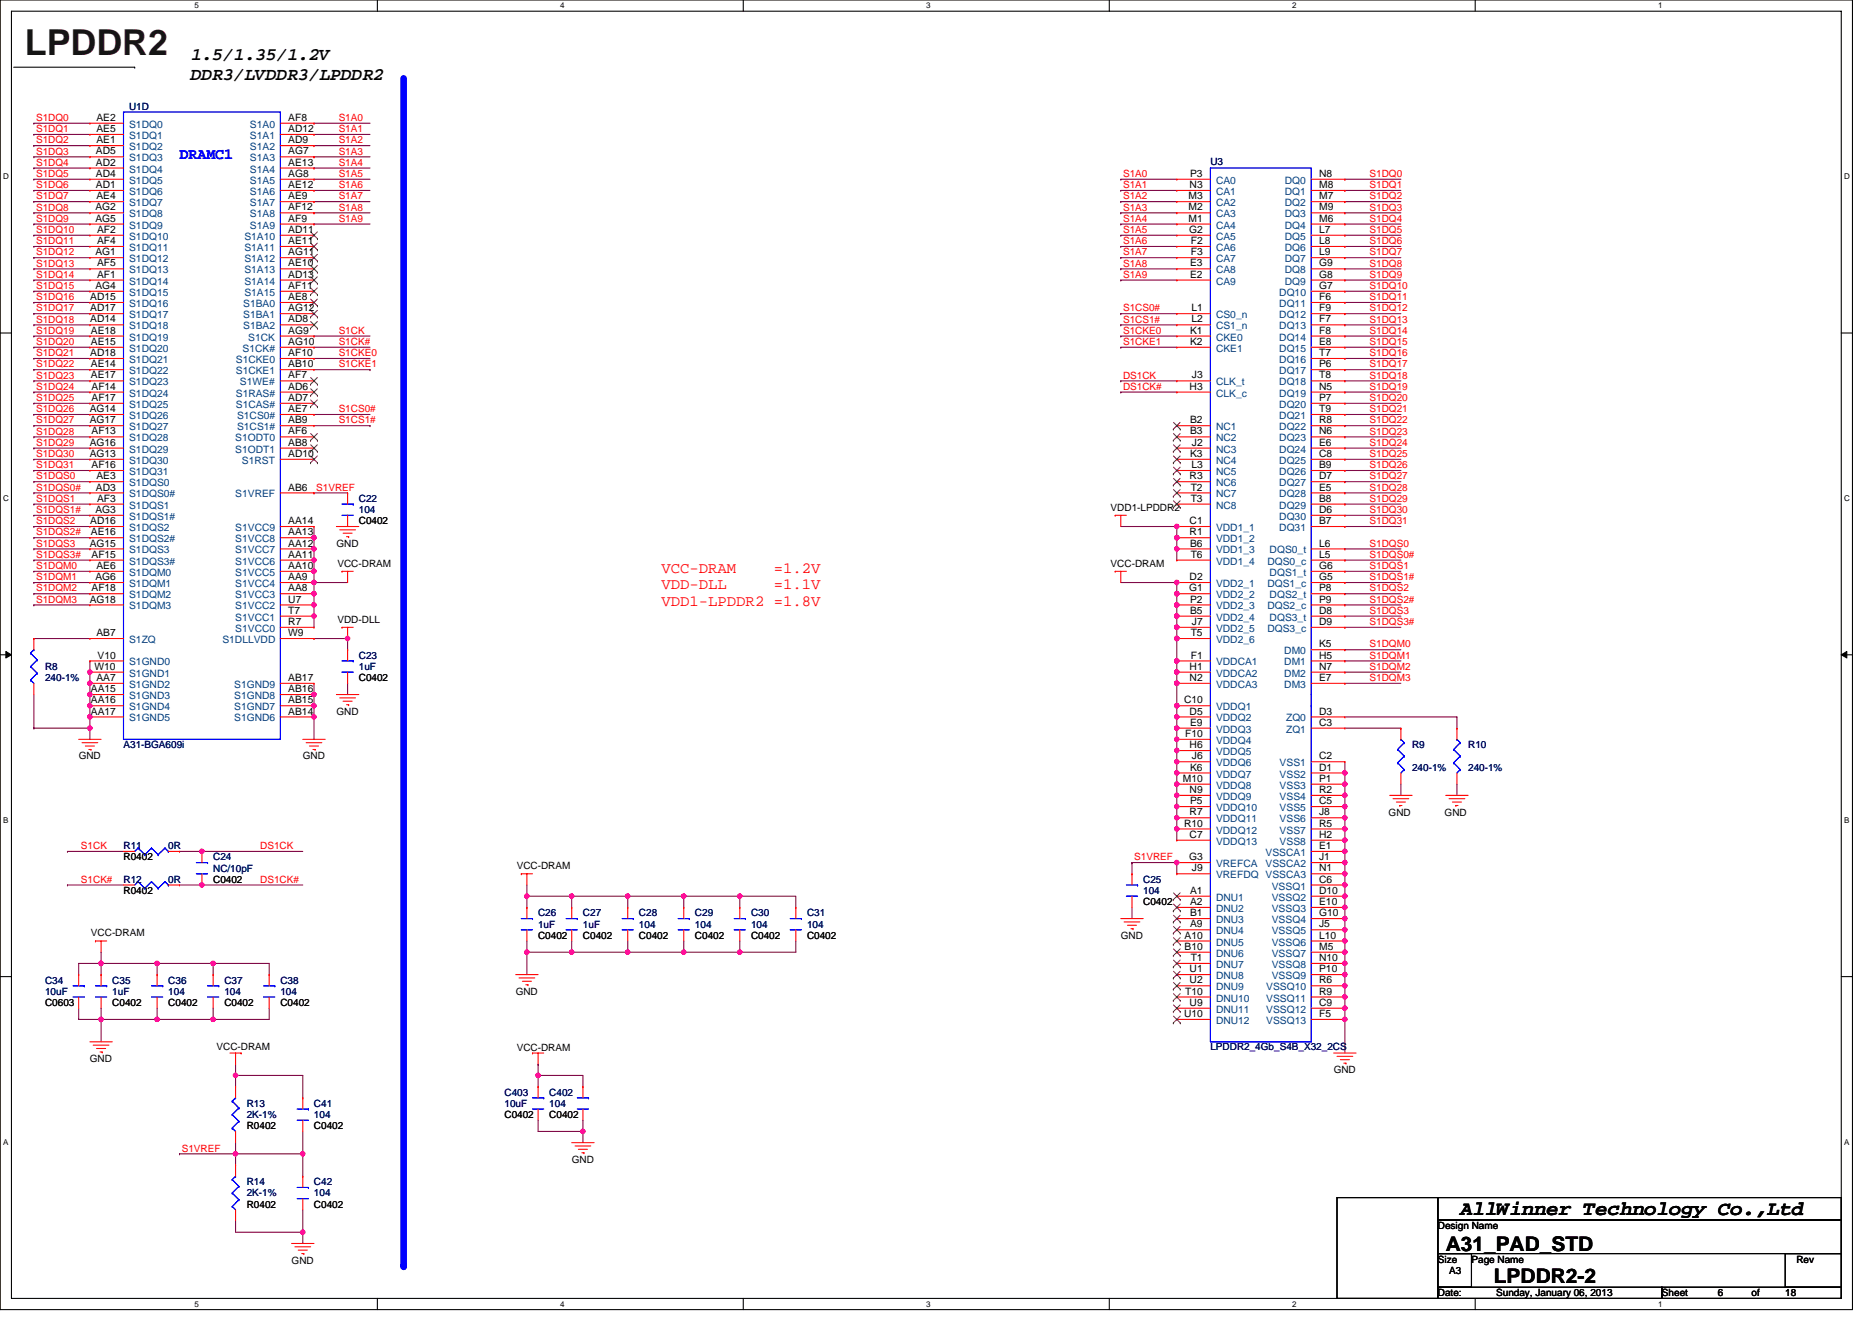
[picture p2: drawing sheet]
<svg xmlns="http://www.w3.org/2000/svg" width="297mm" height="210mm" viewBox="0 0 297 210" stroke-linecap="round" stroke-linejoin="round" font-family="sans-serif">
<defs><g id="words">
<text font-size="5.7" fill="#400000" x="4" y="8.7">LPDDR2</text>
<g font-size="3.2">
<text x="231.7" y="192.8">AllWinner Technology Co.,Ltd</text>
<text x="229.4" y="198.5">A31_PAD_STD</text>
<text x="237" y="203.7">LPDDR2-2</text>
</g>
<g font-size="2.8">
<text x="30.3" y="9.5">1.5/1.35/1.2V</text>
<text x="30.3" y="12.7">DDR3/LVDDR3/LPDDR2</text>
</g>
<text font-size="2.5" fill="#00f" x="28.5" y="25.2">DRAMC1</text>
<g font-size="2.5" fill="#f00">
<text x="104.9" y="90.9">VCC-DRAM</text>
<text x="104.9" y="93.5">VDD-DLL</text>
<text x="122.8" y="90.9">=1.2V</text>
<text x="122.8" y="93.5">=1.1V</text>
<text x="104.9" y="96.2">VDD1-LPDDR2 =1.8V</text>
</g>
<g font-size="1.6" fill="#000080">
<text x="20.5" y="17.4">U1D</text>
<text x="192.1" y="26.1">U3</text>
<text x="56.9" y="79.7">C22</text>
<text x="56.9" y="81.4">104</text>
<text x="7.2" y="106.3">R8</text>
<text x="56.9" y="104.5">C23</text>
<text x="56.9" y="106.3">1uF</text>
<text x="7.2" y="108.1">240-1%</text>
<text x="19.6" y="118.8">A31-BGA609i</text>
<text x="224.1" y="118.8">R9</text>
<text x="233" y="118.8">R10</text>
<text x="224.1" y="122.3">240-1%</text>
<text x="233" y="122.3">240-1%</text>
<text x="19.6" y="134.8">R11</text>
<text x="26.7" y="134.8">0R</text>
<text x="33.8" y="136.5">C24</text>
<text x="19.6" y="140.1">R12</text>
<text x="26.7" y="140.1">0R</text>
<text x="33.8" y="138.3">NC/10pF</text>
<text x="181.4" y="140.1">C25</text>
<text x="181.4" y="141.9">104</text>
<text x="85.4" y="145.4">C26</text>
<text x="85.4" y="147.2">1uF</text>
<text x="92.5" y="145.4">C27</text>
<text x="92.5" y="147.2">1uF</text>
<text x="101.4" y="145.4">C28</text>
<text x="101.4" y="147.2">104</text>
<text x="110.3" y="145.4">C29</text>
<text x="110.3" y="147.2">104</text>
<text x="119.2" y="145.4">C30</text>
<text x="119.2" y="147.2">104</text>
<text x="128.1" y="145.4">C31</text>
<text x="128.1" y="147.2">104</text>
<text x="7.2" y="156.1">C34</text>
<text x="7.2" y="157.9">10uF</text>
<text x="17.8" y="156.1">C35</text>
<text x="17.8" y="157.9">1uF</text>
<text x="26.7" y="156.1">C36</text>
<text x="26.7" y="157.9">104</text>
<text x="35.6" y="156.1">C37</text>
<text x="35.6" y="157.9">104</text>
<text x="44.5" y="156.1">C38</text>
<text x="44.5" y="157.9">104</text>
<text x="192.1" y="166.6">LPDDR2_4Gb_S4B_X32_2CS</text>
<text x="80" y="173.9">C403</text>
<text x="87.2" y="173.9">C402</text>
<text x="39.2" y="175.7">R13</text>
<text x="39.2" y="177.4">2K-1%</text>
<text x="49.8" y="175.7">C41</text>
<text x="49.8" y="177.4">104</text>
<text x="80" y="175.7">10uF</text>
<text x="87.2" y="175.7">104</text>
<text x="39.2" y="188.1">R14</text>
<text x="39.2" y="189.9">2K-1%</text>
<text x="49.8" y="188.1">C42</text>
<text x="49.8" y="189.9">104</text>
</g>
<g font-size="1.6" fill="#f00">
<text x="5.7" y="19.2">S1DQ0</text>
<text x="5.7" y="21">S1DQ1</text>
<text x="5.7" y="22.8">S1DQ2</text>
<text x="53.7" y="19.2">S1A0</text>
<text x="53.7" y="21">S1A1</text>
<text x="53.7" y="22.8">S1A2</text>
<text x="5.7" y="24.5">S1DQ3</text>
<text x="5.7" y="26.3">S1DQ4</text>
<text x="5.7" y="28.1">S1DQ5</text>
<text x="5.7" y="29.9">S1DQ6</text>
<text x="53.7" y="24.5">S1A3</text>
<text x="53.7" y="26.3">S1A4</text>
<text x="53.7" y="28.1">S1A5</text>
<text x="53.7" y="29.9">S1A6</text>
<text x="178.2" y="29.9">S1A1</text>
<text x="178.2" y="28.1">S1A0</text>
<text x="217.3" y="29.9">S1DQ1</text>
<text x="217.3" y="28.1">S1DQ0</text>
<text x="5.7" y="31.6">S1DQ7</text>
<text x="5.7" y="33.4">S1DQ8</text>
<text x="5.7" y="35.2">S1DQ9</text>
<text x="53.7" y="31.6">S1A7</text>
<text x="53.7" y="33.4">S1A8</text>
<text x="53.7" y="35.2">S1A9</text>
<text x="178.2" y="35.2">S1A4</text>
<text x="178.2" y="33.4">S1A3</text>
<text x="178.2" y="31.6">S1A2</text>
<text x="217.3" y="35.2">S1DQ4</text>
<text x="217.3" y="33.4">S1DQ3</text>
<text x="217.3" y="31.6">S1DQ2</text>
<text x="5.7" y="37">S1DQ10</text>
<text x="5.7" y="38.8">S1DQ11</text>
<text x="5.7" y="40.5">S1DQ12</text>
<text x="178.2" y="40.5">S1A7</text>
<text x="178.2" y="38.8">S1A6</text>
<text x="178.2" y="37">S1A5</text>
<text x="217.3" y="38.8">S1DQ6</text>
<text x="217.3" y="37">S1DQ5</text>
<text x="217.3" y="40.5">S1DQ7</text>
<text x="5.7" y="42.3">S1DQ13</text>
<text x="5.7" y="44.1">S1DQ14</text>
<text x="5.7" y="45.9">S1DQ15</text>
<text x="5.7" y="47.6">S1DQ16</text>
<text x="178.2" y="42.3">S1A8</text>
<text x="178.2" y="44.1">S1A9</text>
<text x="217.3" y="44.1">S1DQ9</text>
<text x="217.3" y="42.3">S1DQ8</text>
<text x="217.3" y="47.6">S1DQ11</text>
<text x="217.3" y="45.9">S1DQ10</text>
<text x="5.7" y="49.4">S1DQ17</text>
<text x="5.7" y="51.2">S1DQ18</text>
<text x="5.7" y="53">S1DQ19</text>
<text x="53.7" y="53">S1CK</text>
<text x="178.2" y="49.4">S1CS0#</text>
<text x="178.2" y="51.2">S1CS1#</text>
<text x="178.2" y="53">S1CKE0</text>
<text x="217.3" y="53">S1DQ14</text>
<text x="217.3" y="51.2">S1DQ13</text>
<text x="217.3" y="49.4">S1DQ12</text>
<text x="5.7" y="54.8">S1DQ20</text>
<text x="5.7" y="56.5">S1DQ21</text>
<text x="5.7" y="58.3">S1DQ22</text>
<text x="53.7" y="54.8">S1CK#</text>
<text x="53.7" y="56.5">S1CKE0</text>
<text x="53.7" y="58.3">S1CKE1</text>
<text x="178.2" y="54.8">S1CKE1</text>
<text x="217.3" y="54.8">S1DQ15</text>
<text x="217.3" y="58.3">S1DQ17</text>
<text x="217.3" y="56.5">S1DQ16</text>
<text x="5.7" y="60.1">S1DQ23</text>
<text x="5.7" y="61.9">S1DQ24</text>
<text x="5.7" y="63.6">S1DQ25</text>
<text x="5.7" y="65.4">S1DQ26</text>
<text x="53.7" y="65.4">S1CS0#</text>
<text x="178.2" y="61.9">DS1CK#</text>
<text x="178.2" y="60.1">DS1CK</text>
<text x="217.3" y="63.6">S1DQ20</text>
<text x="217.3" y="61.9">S1DQ19</text>
<text x="217.3" y="60.1">S1DQ18</text>
<text x="217.3" y="65.4">S1DQ21</text>
<text x="5.7" y="67.2">S1DQ27</text>
<text x="5.7" y="69">S1DQ28</text>
<text x="5.7" y="70.8">S1DQ29</text>
<text x="53.7" y="67.2">S1CS1#</text>
<text x="217.3" y="69">S1DQ23</text>
<text x="217.3" y="67.2">S1DQ22</text>
<text x="217.3" y="70.8">S1DQ24</text>
<text x="5.7" y="72.5">S1DQ30</text>
<text x="5.7" y="74.3">S1DQ31</text>
<text x="5.7" y="76.1">S1DQS0</text>
<text x="5.7" y="77.9">S1DQS0#</text>
<text x="50.2" y="77.9">S1VREF</text>
<text x="217.3" y="77.9">S1DQ28</text>
<text x="217.3" y="76.1">S1DQ27</text>
<text x="217.3" y="74.3">S1DQ26</text>
<text x="217.3" y="72.5">S1DQ25</text>
<text x="5.7" y="79.7">S1DQS1</text>
<text x="5.7" y="81.4">S1DQS1#</text>
<text x="5.7" y="83.2">S1DQS2</text>
<text x="217.3" y="83.2">S1DQ31</text>
<text x="217.3" y="81.4">S1DQ30</text>
<text x="217.3" y="79.7">S1DQ29</text>
<text x="5.7" y="85">S1DQS2#</text>
<text x="5.7" y="86.8">S1DQS3</text>
<text x="5.7" y="88.5">S1DQS3#</text>
<text x="217.3" y="86.8">S1DQS0</text>
<text x="217.3" y="88.5">S1DQS0#</text>
<text x="5.7" y="90.3">S1DQM0</text>
<text x="5.7" y="92.1">S1DQM1</text>
<text x="5.7" y="93.9">S1DQM2</text>
<text x="5.7" y="95.7">S1DQM3</text>
<text x="217.3" y="90.3">S1DQS1</text>
<text x="217.3" y="92.1">S1DQS1#</text>
<text x="217.3" y="93.9">S1DQS2</text>
<text x="217.3" y="95.7">S1DQS2#</text>
<text x="217.3" y="99.2">S1DQS3#</text>
<text x="217.3" y="97.4">S1DQS3</text>
<text x="217.3" y="102.8">S1DQM0</text>
<text x="217.3" y="104.5">S1DQM1</text>
<text x="217.3" y="106.3">S1DQM2</text>
<text x="217.3" y="108.1">S1DQM3</text>
<text x="12.8" y="134.8">S1CK</text>
<text x="41.3" y="134.8">DS1CK</text>
<text x="180" y="136.5">S1VREF</text>
<text x="12.8" y="140.1">S1CK#</text>
<text x="41.3" y="140.1">DS1CK#</text>
<text x="28.8" y="182.8">S1VREF</text>
</g>
<g font-size="1.6">
<text x="15.3" y="19.2">AE2</text>
<text x="15.3" y="21">AE5</text>
<text x="15.3" y="22.7">AE1</text>
<text x="45.7" y="19.2">AF8</text>
<text x="45.7" y="21">AD12</text>
<text x="45.7" y="22.7">AD9</text>
<text x="15.2" y="24.5">AD5</text>
<text x="15.2" y="26.3">AD2</text>
<text x="15.2" y="28.1">AD4</text>
<text x="15.2" y="29.8">AD1</text>
<text x="45.7" y="24.5">AG7</text>
<text x="45.7" y="26.3">AE13</text>
<text x="45.7" y="28.1">AG8</text>
<text x="45.7" y="29.8">AE12</text>
<text x="188.8" y="29.8">N3</text>
<text x="188.8" y="28.1">P3</text>
<text x="209.3" y="28.1">N8</text>
<text x="209.3" y="29.8">M8</text>
<text x="15.1" y="33.4">AG2</text>
<text x="15.1" y="35.2">AG5</text>
<text x="15.3" y="31.6">AE4</text>
<text x="45.7" y="31.6">AE9</text>
<text x="45.7" y="33.4">AF12</text>
<text x="45.7" y="35.2">AF9</text>
<text x="188.6" y="31.6">M3</text>
<text x="188.6" y="33.4">M2</text>
<text x="188.6" y="35.2">M1</text>
<text x="209.3" y="31.6">M7</text>
<text x="209.3" y="33.4">M9</text>
<text x="209.3" y="35.2">M6</text>
<text x="15.1" y="40.5">AG1</text>
<text x="15.4" y="37">AF2</text>
<text x="15.4" y="38.7">AF4</text>
<text x="45.7" y="37">AD11</text>
<text x="45.7" y="38.7">AE11</text>
<text x="45.7" y="40.5">AG11</text>
<text x="188.7" y="37">G2</text>
<text x="189" y="38.7">F2</text>
<text x="189" y="40.5">F3</text>
<text x="209.3" y="37">L7</text>
<text x="209.3" y="38.7">L8</text>
<text x="209.3" y="40.5">L9</text>
<text x="14.3" y="47.6">AD15</text>
<text x="15.1" y="45.8">AG4</text>
<text x="15.4" y="42.3">AF5</text>
<text x="15.4" y="44.1">AF1</text>
<text x="45.7" y="42.3">AE10</text>
<text x="45.7" y="44.1">AD13</text>
<text x="45.7" y="45.8">AF11</text>
<text x="45.7" y="47.6">AE8</text>
<text x="188.8" y="42.3">E3</text>
<text x="188.8" y="44.1">E2</text>
<text x="209.3" y="42.3">G9</text>
<text x="209.3" y="44.1">G8</text>
<text x="209.3" y="45.8">G7</text>
<text x="209.3" y="47.6">F6</text>
<text x="14.3" y="49.4">AD17</text>
<text x="14.3" y="51.2">AD14</text>
<text x="14.4" y="53">AE18</text>
<text x="45.7" y="53">AG9</text>
<text x="45.7" y="49.4">AG12</text>
<text x="45.7" y="51.2">AD8</text>
<text x="188.8" y="53">K1</text>
<text x="189" y="49.4">L1</text>
<text x="189" y="51.2">L2</text>
<text x="209.3" y="49.4">F9</text>
<text x="209.3" y="51.2">F7</text>
<text x="209.3" y="53">F8</text>
<text x="14.3" y="56.5">AD18</text>
<text x="14.4" y="54.7">AE15</text>
<text x="14.4" y="58.3">AE14</text>
<text x="45.7" y="54.7">AG10</text>
<text x="45.7" y="56.5">AF10</text>
<text x="45.7" y="58.3">AB10</text>
<text x="188.8" y="54.7">K2</text>
<text x="209.3" y="54.7">E8</text>
<text x="209.3" y="56.5">T7</text>
<text x="209.3" y="58.3">P6</text>
<text x="14.2" y="65.4">AG14</text>
<text x="14.4" y="60.1">AE17</text>
<text x="14.5" y="61.8">AF14</text>
<text x="14.5" y="63.6">AF17</text>
<text x="45.7" y="65.4">AE7</text>
<text x="45.7" y="60.1">AF7</text>
<text x="45.7" y="61.8">AD6</text>
<text x="45.7" y="63.6">AD7</text>
<text x="188.8" y="61.8">H3</text>
<text x="189.1" y="60.1">J3</text>
<text x="209.3" y="60.1">T8</text>
<text x="209.3" y="61.8">N5</text>
<text x="209.3" y="63.6">P7</text>
<text x="209.3" y="65.4">T9</text>
<text x="14.2" y="67.2">AG17</text>
<text x="14.2" y="70.7">AG16</text>
<text x="14.5" y="69">AF13</text>
<text x="45.7" y="67.2">AB9</text>
<text x="45.7" y="69">AF6</text>
<text x="45.7" y="70.7">AB8</text>
<text x="188.8" y="67.2">B2</text>
<text x="188.8" y="69">B3</text>
<text x="189.1" y="70.7">J2</text>
<text x="209.3" y="67.2">R8</text>
<text x="209.3" y="69">N6</text>
<text x="209.3" y="70.7">E6</text>
<text x="14.2" y="72.5">AG13</text>
<text x="14.5" y="74.3">AF16</text>
<text x="15.2" y="77.9">AD3</text>
<text x="15.3" y="76.1">AE3</text>
<text x="45.7" y="72.5">AD10</text>
<text x="45.7" y="77.9">AB6</text>
<text x="188.8" y="76.1">R3</text>
<text x="188.8" y="72.5">K3</text>
<text x="188.9" y="77.9">T2</text>
<text x="189" y="74.3">L3</text>
<text x="209.3" y="72.5">C8</text>
<text x="209.3" y="74.3">B9</text>
<text x="209.3" y="76.1">D7</text>
<text x="209.3" y="77.9">E5</text>
<text x="14.3" y="83.2">AD16</text>
<text x="15.1" y="81.4">AG3</text>
<text x="15.4" y="79.6">AF3</text>
<text x="45.7" y="83.2">AA14</text>
<text x="56.9" y="83.2">C0402</text>
<text x="176.2" y="81.1">VDD1-LPDDR2</text>
<text x="188.8" y="83.2">C1</text>
<text x="188.9" y="79.6">T3</text>
<text x="209.3" y="79.6">B8</text>
<text x="209.3" y="81.4">D6</text>
<text x="209.3" y="83.2">B7</text>
<text x="14.2" y="86.7">AG15</text>
<text x="14.4" y="85">AE16</text>
<text x="14.5" y="88.5">AF15</text>
<text x="45.7" y="88.5">AA11</text>
<text x="45.7" y="86.7">AA12</text>
<text x="45.7" y="85">AA13</text>
<text x="53.4" y="86.8">GND</text>
<text x="53.5" y="90">VCC-DRAM</text>
<text x="176.2" y="90">VCC-DRAM</text>
<text x="188.8" y="85">R1</text>
<text x="188.8" y="86.7">B6</text>
<text x="188.9" y="88.5">T6</text>
<text x="209.3" y="86.7">L6</text>
<text x="209.3" y="88.5">L5</text>
<text x="14.2" y="95.6">AG18</text>
<text x="14.5" y="93.9">AF18</text>
<text x="15.1" y="92.1">AG6</text>
<text x="15.3" y="90.3">AE6</text>
<text x="45.7" y="95.6">U7</text>
<text x="45.7" y="93.9">AA8</text>
<text x="45.7" y="92.1">AA9</text>
<text x="45.7" y="90.3">AA10</text>
<text x="188.7" y="93.9">G1</text>
<text x="188.8" y="92.1">D2</text>
<text x="188.8" y="95.6">P2</text>
<text x="209.3" y="90.3">G6</text>
<text x="209.3" y="93.9">P8</text>
<text x="209.3" y="92.1">G5</text>
<text x="209.3" y="95.6">P9</text>
<text x="15.3" y="101">AB7</text>
<text x="45.7" y="99.2">R7</text>
<text x="45.7" y="97.4">T7</text>
<text x="45.7" y="101">W9</text>
<text x="53.5" y="98.8">VDD-DLL</text>
<text x="188.8" y="97.4">B5</text>
<text x="188.9" y="101">T5</text>
<text x="189.1" y="99.2">J7</text>
<text x="209.3" y="97.4">D8</text>
<text x="209.3" y="99.2">D9</text>
<text x="15" y="106.3">W10</text>
<text x="15.5" y="104.5">V10</text>
<text x="188.8" y="106.3">H1</text>
<text x="189" y="104.5">F1</text>
<text x="209.3" y="102.7">K5</text>
<text x="209.3" y="104.5">H5</text>
<text x="209.3" y="106.3">N7</text>
<text x="14.4" y="109.9">AA15</text>
<text x="14.4" y="111.6">AA16</text>
<text x="14.4" y="113.4">AA17</text>
<text x="15.3" y="108.1">AA7</text>
<text x="45.7" y="113.4">AB14</text>
<text x="45.7" y="111.6">AB15</text>
<text x="45.7" y="109.9">AB16</text>
<text x="45.7" y="108.1">AB17</text>
<text x="53.4" y="113.4">GND</text>
<text x="56.9" y="108.1">C0402</text>
<text x="187.9" y="111.6">C10</text>
<text x="188.8" y="108.1">N2</text>
<text x="188.8" y="113.4">D5</text>
<text x="209.3" y="113.4">D3</text>
<text x="209.3" y="108.1">E7</text>
<text x="188.1" y="117">F10</text>
<text x="188.8" y="118.7">H6</text>
<text x="188.8" y="115.2">E9</text>
<text x="209.3" y="115.2">C3</text>
<text x="12.5" y="120.5">GND</text>
<text x="48" y="120.5">GND</text>
<text x="187.7" y="124.1">M10</text>
<text x="188.8" y="125.9">N9</text>
<text x="188.8" y="122.3">K6</text>
<text x="189.1" y="120.5">J6</text>
<text x="209.3" y="120.5">C2</text>
<text x="209.3" y="122.3">D1</text>
<text x="209.3" y="124.1">P1</text>
<text x="209.3" y="125.9">R2</text>
<text x="187.9" y="131.2">R10</text>
<text x="188.8" y="129.4">R7</text>
<text x="188.8" y="127.6">P5</text>
<text x="209.3" y="127.6">C5</text>
<text x="209.3" y="129.4">J8</text>
<text x="209.3" y="131.2">R5</text>
<text x="220.3" y="129.4">GND</text>
<text x="229.2" y="129.4">GND</text>
<text x="19.6" y="136.5">R0402</text>
<text x="82" y="138">VCC-DRAM</text>
<text x="188.7" y="136.5">G3</text>
<text x="188.8" y="133">C7</text>
<text x="209.3" y="134.7">E1</text>
<text x="209.3" y="136.5">J1</text>
<text x="209.3" y="133">H2</text>
<text x="19.6" y="141.9">R0402</text>
<text x="33.8" y="140.1">C0402</text>
<text x="181.4" y="143.7">C0402</text>
<text x="188.8" y="141.9">A1</text>
<text x="188.8" y="143.6">A2</text>
<text x="189.1" y="138.3">J9</text>
<text x="209.3" y="138.3">N1</text>
<text x="209.3" y="140.1">C6</text>
<text x="209.3" y="141.9">D10</text>
<text x="209.3" y="143.6">E10</text>
<text x="14.4" y="148.6">VCC-DRAM</text>
<text x="85.4" y="149">C0402</text>
<text x="92.5" y="149">C0402</text>
<text x="101.4" y="149">C0402</text>
<text x="110.3" y="149">C0402</text>
<text x="119.2" y="149">C0402</text>
<text x="128.1" y="149">C0402</text>
<text x="177.8" y="149">GND</text>
<text x="188" y="149">A10</text>
<text x="188.8" y="145.4">B1</text>
<text x="188.8" y="147.2">A9</text>
<text x="209.3" y="145.4">G10</text>
<text x="209.3" y="147.2">J5</text>
<text x="209.3" y="149">L10</text>
<text x="188" y="150.7">B10</text>
<text x="188.8" y="154.3">U1</text>
<text x="188.9" y="152.5">T1</text>
<text x="209.3" y="150.7">M5</text>
<text x="209.3" y="152.5">N10</text>
<text x="209.3" y="154.3">P10</text>
<text x="7.2" y="159.7">C0603</text>
<text x="17.8" y="159.7">C0402</text>
<text x="26.7" y="159.7">C0402</text>
<text x="35.6" y="159.7">C0402</text>
<text x="44.5" y="159.7">C0402</text>
<text x="81.8" y="157.9">GND</text>
<text x="187.9" y="161.4">U10</text>
<text x="188" y="157.9">T10</text>
<text x="188.8" y="156.1">U2</text>
<text x="188.8" y="159.6">U9</text>
<text x="209.3" y="156.1">R6</text>
<text x="209.3" y="157.9">R9</text>
<text x="209.3" y="159.6">C9</text>
<text x="209.3" y="161.4">F5</text>
<text x="34.4" y="166.6">VCC-DRAM</text>
<text x="82" y="166.8">VCC-DRAM</text>
<text x="14.3" y="168.6">GND</text>
<text x="211.6" y="170.3">GND</text>
<text x="39.2" y="179.2">R0402</text>
<text x="49.8" y="179.2">C0402</text>
<text x="80" y="177.4">C0402</text>
<text x="87.2" y="177.4">C0402</text>
<text x="90.7" y="184.6">GND</text>
<text x="39.2" y="191.7">R0402</text>
<text x="49.8" y="191.7">C0402</text>
<text x="228.2" y="195.1">Design Name</text>
<text x="46.3" y="200.6">GND</text>
<text x="228.2" y="200.4">Size</text>
<text x="229.9" y="202.2">A3</text>
<text x="233.5" y="200.4">Page Name</text>
<text x="285" y="200.4">Rev</text>
<text x="228.2" y="205.7">Date:</text>
<text x="237.4" y="205.7">Sunday, January 06, 2013</text>
<text x="263.7" y="205.7">Sheet</text>
<text x="272.6" y="205.7">6</text>
<text x="277.9" y="205.7">of</text>
<text x="283.3" y="205.7">18</text>
</g>
<g font-size="1.6" fill="#004080">
<text x="20.5" y="20.3">S1DQ0</text>
<text x="20.5" y="22.1">S1DQ1</text>
<text x="20.5" y="23.8">S1DQ2</text>
<text x="39.7" y="20.3">S1A0</text>
<text x="39.7" y="22.1">S1A1</text>
<text x="39.7" y="23.8">S1A2</text>
<text x="20.5" y="25.6">S1DQ3</text>
<text x="20.5" y="27.4">S1DQ4</text>
<text x="20.5" y="29.2">S1DQ5</text>
<text x="39.7" y="25.6">S1A3</text>
<text x="39.7" y="27.4">S1A4</text>
<text x="39.7" y="29.2">S1A5</text>
<text x="193" y="29.2">CA0</text>
<text x="203.9" y="29.2">DQ0</text>
<text x="20.5" y="30.9">S1DQ6</text>
<text x="20.5" y="32.7">S1DQ7</text>
<text x="20.5" y="34.5">S1DQ8</text>
<text x="39.7" y="30.9">S1A6</text>
<text x="39.7" y="32.7">S1A7</text>
<text x="39.7" y="34.5">S1A8</text>
<text x="193" y="30.9">CA1</text>
<text x="193" y="32.7">CA2</text>
<text x="193" y="34.5">CA3</text>
<text x="203.9" y="30.9">DQ1</text>
<text x="203.9" y="32.7">DQ2</text>
<text x="203.9" y="34.5">DQ3</text>
<text x="20.5" y="36.3">S1DQ9</text>
<text x="20.5" y="38.1">S1DQ10</text>
<text x="20.5" y="39.8">S1DQ11</text>
<text x="20.5" y="41.6">S1DQ12</text>
<text x="38.8" y="38.1">S1A10</text>
<text x="38.8" y="39.8">S1A11</text>
<text x="38.8" y="41.6">S1A12</text>
<text x="39.7" y="36.3">S1A9</text>
<text x="193" y="36.3">CA4</text>
<text x="193" y="38.1">CA5</text>
<text x="193" y="39.8">CA6</text>
<text x="193" y="41.6">CA7</text>
<text x="203.9" y="36.3">DQ4</text>
<text x="203.9" y="38.1">DQ5</text>
<text x="203.9" y="39.8">DQ6</text>
<text x="203.9" y="41.6">DQ7</text>
<text x="20.5" y="43.4">S1DQ13</text>
<text x="20.5" y="45.2">S1DQ14</text>
<text x="20.5" y="46.9">S1DQ15</text>
<text x="38.8" y="43.4">S1A13</text>
<text x="38.8" y="45.2">S1A14</text>
<text x="38.8" y="46.9">S1A15</text>
<text x="193" y="43.4">CA8</text>
<text x="193" y="45.2">CA9</text>
<text x="203" y="46.9">DQ10</text>
<text x="203.9" y="43.4">DQ8</text>
<text x="203.9" y="45.2">DQ9</text>
<text x="20.5" y="48.7">S1DQ16</text>
<text x="20.5" y="50.5">S1DQ17</text>
<text x="20.5" y="52.3">S1DQ18</text>
<text x="38.6" y="48.7">S1BA0</text>
<text x="38.6" y="50.5">S1BA1</text>
<text x="38.6" y="52.3">S1BA2</text>
<text x="193" y="50.5">CS0_n</text>
<text x="193" y="52.3">CS1_n</text>
<text x="203" y="48.7">DQ11</text>
<text x="203" y="50.5">DQ12</text>
<text x="203" y="52.3">DQ13</text>
<text x="20.5" y="54.1">S1DQ19</text>
<text x="20.5" y="55.8">S1DQ20</text>
<text x="20.5" y="57.6">S1DQ21</text>
<text x="20.5" y="59.4">S1DQ22</text>
<text x="37.4" y="57.6">S1CKE0</text>
<text x="37.4" y="59.4">S1CKE1</text>
<text x="38.5" y="55.8">S1CK#</text>
<text x="39.4" y="54.1">S1CK</text>
<text x="193" y="54.1">CKE0</text>
<text x="193" y="55.8">CKE1</text>
<text x="203" y="54.1">DQ14</text>
<text x="203" y="55.8">DQ15</text>
<text x="203" y="57.6">DQ16</text>
<text x="203" y="59.4">DQ17</text>
<text x="20.5" y="61.2">S1DQ23</text>
<text x="20.5" y="62.9">S1DQ24</text>
<text x="20.5" y="64.7">S1DQ25</text>
<text x="37.4" y="62.9">S1RAS#</text>
<text x="37.4" y="64.7">S1CAS#</text>
<text x="38.1" y="61.2">S1WE#</text>
<text x="193" y="62.9">CLK_c</text>
<text x="193" y="61.2">CLK_t</text>
<text x="203" y="61.2">DQ18</text>
<text x="203" y="62.9">DQ19</text>
<text x="203" y="64.7">DQ20</text>
<text x="20.5" y="66.5">S1DQ26</text>
<text x="20.5" y="68.3">S1DQ27</text>
<text x="20.5" y="70.1">S1DQ28</text>
<text x="20.5" y="71.8">S1DQ29</text>
<text x="37.3" y="70.1">S1ODT0</text>
<text x="37.3" y="71.8">S1ODT1</text>
<text x="37.6" y="66.5">S1CS0#</text>
<text x="37.6" y="68.3">S1CS1#</text>
<text x="193" y="68.3">NC1</text>
<text x="193" y="70.1">NC2</text>
<text x="193" y="71.8">NC3</text>
<text x="203" y="66.5">DQ21</text>
<text x="203" y="68.3">DQ22</text>
<text x="203" y="70.1">DQ23</text>
<text x="203" y="71.8">DQ24</text>
<text x="20.5" y="73.6">S1DQ30</text>
<text x="20.5" y="75.4">S1DQ31</text>
<text x="20.5" y="77.2">S1DQS0</text>
<text x="38.4" y="73.6">S1RST</text>
<text x="193" y="73.6">NC4</text>
<text x="193" y="75.4">NC5</text>
<text x="193" y="77.2">NC6</text>
<text x="203" y="73.6">DQ25</text>
<text x="203" y="75.4">DQ26</text>
<text x="203" y="77.2">DQ27</text>
<text x="20.5" y="79">S1DQS0#</text>
<text x="20.5" y="80.7">S1DQS1</text>
<text x="20.5" y="82.5">S1DQS1#</text>
<text x="37.3" y="79">S1VREF</text>
<text x="193" y="79">NC7</text>
<text x="193" y="80.7">NC8</text>
<text x="203" y="79">DQ28</text>
<text x="203" y="80.7">DQ29</text>
<text x="203" y="82.5">DQ30</text>
<text x="20.5" y="84.3">S1DQS2</text>
<text x="20.5" y="86.1">S1DQS2#</text>
<text x="20.5" y="87.8">S1DQS3</text>
<text x="20.5" y="89.6">S1DQS3#</text>
<text x="37.3" y="89.6">S1VCC6</text>
<text x="37.3" y="87.8">S1VCC7</text>
<text x="37.3" y="86.1">S1VCC8</text>
<text x="37.3" y="84.3">S1VCC9</text>
<text x="193" y="84.3">VDD1_1</text>
<text x="193" y="86.1">VDD1_2</text>
<text x="193" y="87.8">VDD1_3</text>
<text x="193" y="89.6">VDD1_4</text>
<text x="201.1" y="89.6">DQS0_c</text>
<text x="201.5" y="87.8">DQS0_t</text>
<text x="203" y="84.3">DQ31</text>
<text x="20.5" y="91.4">S1DQM0</text>
<text x="20.5" y="93.2">S1DQM1</text>
<text x="20.5" y="95">S1DQM2</text>
<text x="37.3" y="95">S1VCC3</text>
<text x="37.3" y="93.2">S1VCC4</text>
<text x="37.3" y="91.4">S1VCC5</text>
<text x="193" y="93.2">VDD2_1</text>
<text x="193" y="95">VDD2_2</text>
<text x="201.1" y="93.2">DQS1_c</text>
<text x="201.5" y="91.4">DQS1_t</text>
<text x="201.5" y="95">DQS2_t</text>
<text x="20.5" y="96.7">S1DQM3</text>
<text x="37.3" y="100.3">S1VCC0</text>
<text x="37.3" y="98.5">S1VCC1</text>
<text x="37.3" y="96.7">S1VCC2</text>
<text x="193" y="96.7">VDD2_3</text>
<text x="193" y="98.5">VDD2_4</text>
<text x="193" y="100.3">VDD2_5</text>
<text x="201.1" y="96.7">DQS2_c</text>
<text x="201.1" y="100.3">DQS3_c</text>
<text x="201.5" y="98.5">DQS3_t</text>
<text x="20.5" y="102.1">S1ZQ</text>
<text x="20.5" y="105.6">S1GND0</text>
<text x="20.5" y="107.4">S1GND1</text>
<text x="35.3" y="102.1">S1DLLVDD</text>
<text x="193" y="102.1">VDD2_6</text>
<text x="193" y="105.6">VDDCA1</text>
<text x="193" y="107.4">VDDCA2</text>
<text x="203.8" y="103.8">DM0</text>
<text x="203.8" y="105.6">DM1</text>
<text x="203.8" y="107.4">DM2</text>
<text x="20.5" y="109.2">S1GND2</text>
<text x="20.5" y="111">S1GND3</text>
<text x="20.5" y="112.7">S1GND4</text>
<text x="37.2" y="112.7">S1GND7</text>
<text x="37.2" y="111">S1GND8</text>
<text x="37.2" y="109.2">S1GND9</text>
<text x="193" y="109.2">VDDCA3</text>
<text x="193" y="112.7">VDDQ1</text>
<text x="203.8" y="109.2">DM3</text>
<text x="20.5" y="114.5">S1GND5</text>
<text x="37.2" y="114.5">S1GND6</text>
<text x="193" y="114.5">VDDQ2</text>
<text x="193" y="116.3">VDDQ3</text>
<text x="193" y="118.1">VDDQ4</text>
<text x="193" y="119.8">VDDQ5</text>
<text x="204.1" y="114.5">ZQ0</text>
<text x="204.1" y="116.3">ZQ1</text>
<text x="193" y="121.6">VDDQ6</text>
<text x="193" y="123.4">VDDQ7</text>
<text x="193" y="125.2">VDDQ8</text>
<text x="203" y="121.6">VSS1</text>
<text x="203" y="123.4">VSS2</text>
<text x="203" y="125.2">VSS3</text>
<text x="193" y="127">VDDQ9</text>
<text x="193" y="128.7">VDDQ10</text>
<text x="193" y="130.5">VDDQ11</text>
<text x="203" y="127">VSS4</text>
<text x="203" y="128.7">VSS5</text>
<text x="203" y="130.5">VSS6</text>
<text x="193" y="132.3">VDDQ12</text>
<text x="193" y="134.1">VDDQ13</text>
<text x="193" y="137.6">VREFCA</text>
<text x="200.8" y="135.8">VSSCA1</text>
<text x="200.8" y="137.6">VSSCA2</text>
<text x="203" y="132.3">VSS7</text>
<text x="203" y="134.1">VSS8</text>
<text x="193" y="139.4">VREFDQ VSSCA3</text>
<text x="193" y="143">DNU1</text>
<text x="201.8" y="141.2">VSSQ1</text>
<text x="201.8" y="143">VSSQ2</text>
<text x="193" y="144.7">DNU2</text>
<text x="193" y="146.5">DNU3</text>
<text x="193" y="148.3">DNU4</text>
<text x="201.8" y="144.7">VSSQ3</text>
<text x="201.8" y="146.5">VSSQ4</text>
<text x="201.8" y="148.3">VSSQ5</text>
<text x="193" y="150.1">DNU5</text>
<text x="193" y="151.8">DNU6</text>
<text x="193" y="153.6">DNU7</text>
<text x="193" y="155.4">DNU8</text>
<text x="201.8" y="150.1">VSSQ6</text>
<text x="201.8" y="151.8">VSSQ7</text>
<text x="201.8" y="153.6">VSSQ8</text>
<text x="201.8" y="155.4">VSSQ9</text>
<text x="193" y="157.2">DNU9</text>
<text x="193" y="159">DNU10</text>
<text x="193" y="160.7">DNU11</text>
<text x="200.9" y="157.2">VSSQ10</text>
<text x="200.9" y="159">VSSQ11</text>
<text x="200.9" y="160.7">VSSQ12</text>
<text x="193" y="162.5">DNU12</text>
<text x="200.9" y="162.5">VSSQ13</text>
</g>
<g font-size="1.3">
<text x="30.8" y="1.3">5</text>
<text x="88.9" y="1.3">4</text>
<text x="147" y="1.3">3</text>
<text x="205" y="1.3">2</text>
<text x="263.1" y="1.3">1</text>
<text x=".5" y="28.4">D</text>
<text x="292.6" y="28.4">D</text>
<text x=".5" y="79.5">C</text>
<text x="292.6" y="79.5">C</text>
<text x=".5" y="130.6">B</text>
<text x="292.6" y="130.6">B</text>
<text x=".5" y="181.7">A</text>
<text x="292.6" y="181.7">A</text>
<text x="30.8" y="207.4">5</text>
<text x="88.9" y="207.4">4</text>
<text x="147" y="207.4">3</text>
<text x="205" y="207.4">2</text>
<text x="263.1" y="207.4">1</text>
</g>
</g></defs>
<path d="M0 0h293.9v207.9h-293.9zM1.8 1.8h290.4v204.3h-290.4z" fill="none" stroke="#000" stroke-width=".17"/>
<g fill="#fff">
<path d="M30.8 .2h.7v1.4h-.7z"/>
<path d="M30.8 206.3h.7v1.4h-.7z"/>
</g>
<path d="M59.9 0v1.8M59.9 206.1v1.8" fill="none" stroke="#000" stroke-width=".17"/>
<g fill="#fff">
<path d="M88.9 .2h.7v1.4h-.7z"/>
<path d="M88.9 206.3h.7v1.4h-.7z"/>
</g>
<path d="M117.9 0v1.8M117.9 206.1v1.8" fill="none" stroke="#000" stroke-width=".17"/>
<g fill="#fff">
<path d="M147 .2h.7v1.4h-.7z"/>
<path d="M147 206.3h.7v1.4h-.7z"/>
</g>
<path d="M176 0v1.8M176 206.1v1.8" fill="none" stroke="#000" stroke-width=".17"/>
<g fill="#fff">
<path d="M205 .2h.7v1.4h-.7z"/>
<path d="M205 206.3h.7v1.4h-.7z"/>
</g>
<path d="M234.1 0v1.8M234.1 206.1v1.8" fill="none" stroke="#000" stroke-width=".17"/>
<g fill="#fff">
<path d="M263.1 .2h.7v1.4h-.7z"/>
<path d="M263.1 206.3h.7v1.4h-.7z"/>
<path d="M.5 27.3h.9v1.4h-.9z"/>
<path d="M292.6 27.3h.9v1.4h-.9z"/>
<path d="M.5 78.4h.9v1.4h-.9z"/>
<path d="M292.6 78.4h.9v1.4h-.9z"/>
</g>
<path d="M0 52.9h1.8M292.2 52.9h1.7" fill="none" stroke="#000" stroke-width=".17"/>
<g fill="#fff">
<path d="M.5 129.5h.8v1.4h-.8z"/>
<path d="M292.6 129.5h.9v1.4h-.9z"/>
</g>
<path d="M0 103.9h1.8M292.2 103.9h1.7" fill="none" stroke="#000" stroke-width=".17"/>
<path d="M.9 103.4l.9 .5-.9 .5zM292.2 103.9l.8-.5v1z" fill="#000" stroke="#000" stroke-width=".16"/>
<g fill="#fff">
<path d="M.5 180.5h.8v1.4h-.8z"/>
<path d="M292.6 180.5h.9v1.4h-.9z"/>
</g>
<path d="M2.2 10.7h19.2M21.4 10.7h.1M0 155h1.8M292.2 155h1.7M212.2 190.1h16v16h-16zM228.2 190.1h64v3.5h-64zM228.2 193.6h64v5.4h-64zM228.2 199h5.3v5.3h-5.3zM283.3 199h8.9v5.3h-8.9zM228.2 204.3h35.5v1.8h-35.5zM263.7 204.3h28.5v1.8h-28.5z" fill="none" stroke="#000" stroke-width=".17"/>
<path d="M64 12.4v188.5M64 200.9h.1" fill="none" stroke="#00f" stroke-width="1.1"/>
<g fill="none" stroke="#800040" stroke-width=".17">
<path d="M5.4 19.6h.1M5.4 19.6h8.9M49.8 19.6h.1M49.8 19.6h8.9M5.4 21.3h.1M5.4 23.1h.1M5.4 24.9h.1M5.4 26.7h.1M5.4 28.4h.1M5.4 30.2h.1M5.4 32h.1M5.4 33.8h.1"/>
<path d="M5.4 35.6h.1M5.4 37.3h.1M5.4 39.1h.1M5.4 21.3h8.9M5.4 23.1h8.9M5.4 24.9h8.9M5.4 26.7h8.9M5.4 28.4h8.9M5.4 30.2h8.9M5.4 32h8.9M5.4 33.8h8.9M5.4 35.6h8.9"/>
<path d="M5.4 37.3h8.9M5.4 39.1h8.9M49.8 21.3h.1M49.8 23.1h.1M49.8 24.9h.1M49.8 26.7h.1M49.8 28.4h.1M49.8 30.2h.1M49.8 32h.1M49.8 33.8h.1M49.8 35.6h.1M49.8 21.3h8.9"/>
<path d="M49.8 23.1h8.9M49.8 24.9h8.9M49.8 26.7h8.9M49.8 28.4h8.9M49.8 30.2h8.9M49.8 32h8.9M49.8 33.8h8.9M49.8 35.6h8.9M177.8 35.6h.1M177.8 33.8h.1M177.8 32h.1M177.8 30.2h.1"/>
<path d="M177.8 28.4h.1M177.8 39.1h.1M177.8 37.3h.1M177.8 28.4h8.9M177.8 30.2h8.9M177.8 32h8.9M177.8 33.8h8.9M177.8 35.6h8.9M177.8 37.3h8.9M177.8 39.1h8.9M213.4 30.2h.1M213.4 28.4h.1"/>
<path d="M213.4 39.1h.1M213.4 37.3h.1M213.4 35.6h.1M213.4 33.8h.1M213.4 32h.1M213.4 28.4h8.9M213.4 30.2h8.9M213.4 32h8.9M213.4 33.8h8.9M213.4 35.6h8.9M213.4 37.3h8.9M213.4 39.1h8.9"/>
<path d="M5.4 40.9h.1M5.4 42.7h.1M5.4 44.4h.1M5.4 46.2h.1M5.4 48h.1M5.4 49.8h.1M5.4 51.6h.1M5.4 53.3h.1M5.4 55.1h.1M5.4 56.9h.1M5.4 58.7h.1M5.4 40.9h8.9"/>
<path d="M5.4 42.7h8.9M5.4 44.4h8.9M5.4 46.2h8.9M5.4 48h8.9M5.4 49.8h8.9M5.4 51.6h8.9M5.4 53.3h8.9M5.4 55.1h8.9M5.4 56.9h8.9M5.4 58.7h8.9M49.8 53.3h.1M49.8 55.1h.1"/>
<path d="M49.8 56.9h.1M49.8 53.3h8.9M49.8 55.1h8.9M49.8 56.9h8.9M49.8 58.7h8.9M58.7 58.7h.1M177.8 42.7h.1M177.8 40.9h.1M177.8 44.4h.1M177.8 49.8h.1M177.8 51.6h.1M177.8 55.1h.1"/>
<path d="M177.8 53.3h.1M177.8 40.9h8.9M177.8 42.7h8.9M177.8 44.4h8.9M177.8 49.8h8.9M177.8 51.6h8.9M177.8 53.3h8.9M177.8 55.1h8.9M213.4 40.9h.1M213.4 44.4h.1M213.4 42.7h.1M213.4 53.3h.1"/>
<path d="M213.4 51.6h.1M213.4 49.8h.1M213.4 48h.1M213.4 46.2h.1M213.4 55.1h.1M213.4 58.7h.1M213.4 56.9h.1M213.4 40.9h8.9M213.4 42.7h8.9M213.4 44.4h8.9M213.4 46.2h8.9M213.4 48h8.9"/>
<path d="M213.4 49.8h8.9M213.4 51.6h8.9M213.4 53.3h8.9M213.4 55.1h8.9M213.4 56.9h8.9M213.4 58.7h8.9M5.4 60.5h.1M5.4 62.2h.1M5.4 64h.1M5.4 65.8h.1M5.4 67.6h.1M5.4 69.3h.1"/>
<path d="M5.4 71.1h.1M5.4 72.9h.1M5.4 74.7h.1M5.4 76.5h.1M5.4 78.2h.1M5.4 60.5h8.9M5.4 62.2h8.9M5.4 64h8.9M5.4 65.8h8.9M5.4 67.6h8.9M5.4 69.3h8.9M5.4 71.1h8.9"/>
<path d="M5.4 72.9h8.9M5.4 74.7h8.9M5.4 76.5h8.9M5.4 78.2h8.9M49.8 65.8h.1M49.8 78.2h.1M49.8 65.8h8.9M49.8 67.6h8.9M49.8 78.2h5.4M58.7 67.6h.1M177.8 62.2h.1M177.8 60.5h.1"/>
<path d="M177.8 60.5h8.9M177.8 62.2h8.9M213.4 64h.1M213.4 62.2h.1M213.4 60.5h.1M213.4 69.3h.1M213.4 67.6h.1M213.4 65.8h.1M213.4 78.2h.1M213.4 76.5h.1M213.4 74.7h.1M213.4 72.9h.1"/>
<path d="M213.4 71.1h.1M213.4 60.5h8.9M213.4 62.2h8.9M213.4 64h8.9M213.4 65.8h8.9M213.4 67.6h8.9M213.4 69.3h8.9M213.4 71.1h8.9M213.4 72.9h8.9M213.4 74.7h8.9M213.4 76.5h8.9M213.4 78.2h8.9"/>
<path d="M5.4 80h.1M5.4 81.8h.1M5.4 83.6h.1M5.4 85.3h.1M5.4 87.1h.1M5.4 88.9h.1M5.4 90.7h.1M5.4 92.5h.1M5.4 94.2h.1M5.4 96h.1M5.4 80h8.9M5.4 81.8h8.9"/>
<path d="M5.4 83.6h8.9M5.4 85.3h8.9M5.4 87.1h8.9M5.4 88.9h8.9M5.4 90.7h8.9M5.4 92.5h8.9M5.4 94.2h8.9M5.4 96h8.9M49.8 83.6v1.7M49.8 92.5h.1M49.8 92.5h5.4M49.8 87.1h.1"/>
<path d="M49.8 97.8h.1M49.8 88.9h.1M49.8 90.7h.1M49.8 85.3h.1M49.8 94.2h.1M49.8 96h.1M49.8 85.3v14.3M177.8 92.5h8.9M177.8 83.6h8.9M186.7 85.3h.1M186.7 97.8h.1M186.7 99.6h.1"/>
<path d="M186.7 94.2h.1M186.7 96h.1M186.7 92.5h.1M186.7 87.1h.1M186.7 83.6h.1M186.7 83.6v5.3M186.7 92.5v40.8M213.4 83.6h.1M213.4 81.8h.1M213.4 80h.1M213.4 87.1h.1M213.4 88.9h.1"/>
<path d="M213.4 90.7h.1M213.4 92.5h.1M213.4 94.2h.1M213.4 96h.1M213.4 99.6h.1M213.4 97.8h.1M213.4 80h8.9M213.4 81.8h8.9M213.4 83.6h8.9M213.4 87.1h8.9M213.4 88.9h8.9M213.4 90.7h8.9"/>
<path d="M213.4 92.5h8.9M213.4 94.2h8.9M213.4 96h8.9M213.4 99.6h8.9M213.4 97.8h8.9M5.4 101.3h8.9M5.4 110.2v5.4M5.4 115.6h.1M5.4 115.6h8.9M14.3 115.6v1.7M14.3 104.9v1.8M14.3 110.2h.1"/>
<path d="M14.3 108.5h.1M14.3 106.7h.1M14.3 113.8h.1M14.3 112h.1M14.3 106.7v8.9M49.8 101.3h.1M49.8 108.5v1.7M49.8 113.8h.1M49.8 110.2h.1M49.8 112h.1M49.8 101.3h5.4v1.8M49.8 110.2v7.1"/>
<path d="M55.2 108.5v1.7M186.7 101.3h.1M186.7 104.9h.1M186.7 106.7h.1M186.7 108.5h.1M186.7 113.8h.1M186.7 115.6h.1M186.7 112h.1M186.7 119.1h.1M186.7 117.3h.1M213.4 115.6h8.9M213.4 113.8h17.8v1.8"/>
<path d="M213.4 103.1h.1M213.4 104.9h.1M213.4 106.7h.1M213.4 108.5h.1M213.4 103.1h8.9M213.4 104.9h8.9M213.4 106.7h8.9M213.4 108.5h8.9M10.7 135.1h.1M10.7 135.1h8.9M28.5 135.1h3.5M32 135.1h.1"/>
<path d="M32 135.1h16M179.6 136.9h.1M179.6 136.9h7.1v1.8M179.6 136.9v1.8M186.7 129.8h.1M186.7 128h.1M186.7 122.7h.1M186.7 124.5h.1M186.7 126.2h.1M186.7 131.6h.1M186.7 120.9h.1M213.4 122.7h.1"/>
<path d="M213.4 135.1h.1M213.4 120.9v1.8M213.4 138.7h.1M213.4 124.5h.1M213.4 129.8h.1M213.4 126.2h.1M213.4 131.6h.1M213.4 136.9h.1M213.4 128h.1M213.4 133.3h.1M213.4 122.7v44.4M222.3 124.5v1.7"/>
<path d="M231.2 124.5v1.7M10.7 140.5h.1M10.7 140.5h8.9M16 151.1v1.8M16 152.9h.1M16 152.9h26.7v1.8M16 152.9v1.8M16 152.9h-3.5v1.8M24.9 152.9v1.8M24.9 152.9h.1M28.5 140.5h3.5M32 140.5h.1"/>
<path d="M32 140.5h16M33.8 152.9v1.8M33.8 152.9h.1M83.6 142.2h.1M83.6 151.1h.1M83.6 149.4v1.7M83.6 140.5v1.7M83.6 151.1v3.6M83.6 142.2v1.8M83.6 151.1h24.9M83.6 142.2h7.1M90.7 142.2v1.8"/>
<path d="M90.7 149.4v1.7M90.7 142.2h8.9v1.8M90.7 142.2h.1M90.7 151.1h.1M99.6 151.1h.1M99.6 149.4v1.7M99.6 142.2h8.9v1.8M99.6 142.2h.1M108.5 151.1h8.9M108.5 149.4v1.7M108.5 142.2h8.9v1.8M108.5 142.2h.1"/>
<path d="M117.4 142.2h8.9v1.8M117.4 142.2h.1M117.4 151.1h.1M117.4 149.4v1.7M126.3 149.4v1.7h-8.9M179.6 144v1.8M213.4 151.1h.1M213.4 156.5h.1M213.4 149.4h.1M213.4 154.7h.1M213.4 140.5h.1M213.4 158.2h.1"/>
<path d="M213.4 145.8h.1M213.4 144h.1M213.4 147.6h.1M213.4 152.9h.1M213.4 142.2h.1M12.5 160v1.8h3.5M16 161.8h.1M16 160v1.8M16 161.8v3.6M16 161.8h17.8M24.9 161.8h.1M24.9 160v1.8"/>
<path d="M33.8 160v1.8M37.4 170.7h10.6v3.5M37.4 170.7v1.8M37.4 170.7h.1M37.4 168.9v1.8M42.7 160v1.8h-8.9M48 179.6v3.5M85.4 170.7h.1M85.4 170.7h7.1v1.8M85.4 177.8v1.8h7.1M85.4 168.9h.1M85.4 168.9v3.6"/>
<path d="M92.5 179.6h.1M92.5 177.8v1.8M92.5 179.6v1.8M213.4 160h.1M213.4 161.8h.1M28.5 183.1h.1M28.5 183.1h19.5M37.4 181.4v1.7M37.4 183.1v1.8M37.4 193.8v1.8h10.6M37.4 183.1h.1M48 195.6h.1"/>
<path d="M48 183.1h.1M48 192v3.6M48 183.1v3.6M48 195.6v1.8"/>
</g>
<g fill="#f0f" stroke="#f0f" stroke-width=".17">
<circle cx="55.1" cy="101.3" r=".35"/>
<circle cx="14.3" cy="115.6" r=".35"/>
<circle cx="33.8" cy="161.8" r=".35"/>
<circle cx="24.9" cy="161.8" r=".35"/>
<circle cx="16" cy="161.8" r=".35"/>
<circle cx="16" cy="152.9" r=".35"/>
<circle cx="24.9" cy="152.9" r=".35"/>
<circle cx="33.8" cy="152.9" r=".35"/>
<circle cx="32" cy="140.4" r=".35"/>
<circle cx="32" cy="135.1" r=".35"/>
<circle cx="48" cy="195.6" r=".35"/>
<circle cx="48" cy="183.1" r=".35"/>
<circle cx="37.4" cy="170.7" r=".35"/>
<circle cx="49.8" cy="92.4" r=".35"/>
<circle cx="49.8" cy="87.1" r=".35"/>
<circle cx="14.3" cy="110.2" r=".35"/>
<circle cx="49.8" cy="97.8" r=".35"/>
<circle cx="49.8" cy="88.9" r=".35"/>
<circle cx="49.8" cy="113.8" r=".35"/>
<circle cx="14.3" cy="108.4" r=".35"/>
<circle cx="49.8" cy="90.7" r=".35"/>
<circle cx="14.3" cy="106.7" r=".35"/>
<circle cx="49.8" cy="110.2" r=".35"/>
<circle cx="49.8" cy="85.3" r=".35"/>
<circle cx="49.8" cy="94.2" r=".35"/>
<circle cx="14.3" cy="113.8" r=".35"/>
<circle cx="49.8" cy="112" r=".35"/>
<circle cx="49.8" cy="96" r=".35"/>
<circle cx="14.3" cy="112" r=".35"/>
<circle cx="213.4" cy="160" r=".35"/>
<circle cx="186.7" cy="129.8" r=".35"/>
<circle cx="186.7" cy="85.3" r=".35"/>
<circle cx="117.4" cy="142.2" r=".35"/>
<circle cx="117.4" cy="151.1" r=".35"/>
<circle cx="83.6" cy="142.2" r=".35"/>
<circle cx="83.6" cy="151.1" r=".35"/>
<circle cx="213.4" cy="161.8" r=".35"/>
<circle cx="213.4" cy="151.1" r=".35"/>
<circle cx="213.4" cy="156.5" r=".35"/>
<circle cx="213.4" cy="122.7" r=".35"/>
<circle cx="213.4" cy="135.1" r=".35"/>
<circle cx="213.4" cy="138.7" r=".35"/>
<circle cx="213.4" cy="124.4" r=".35"/>
<circle cx="213.4" cy="129.8" r=".35"/>
<circle cx="213.4" cy="149.3" r=".35"/>
<circle cx="213.4" cy="154.7" r=".35"/>
<circle cx="213.4" cy="126.2" r=".35"/>
<circle cx="213.4" cy="140.4" r=".35"/>
<circle cx="213.4" cy="131.6" r=".35"/>
<circle cx="213.4" cy="158.2" r=".35"/>
<circle cx="213.4" cy="145.8" r=".35"/>
<circle cx="213.4" cy="136.9" r=".35"/>
<circle cx="213.4" cy="128" r=".35"/>
<circle cx="213.4" cy="144" r=".35"/>
<circle cx="213.4" cy="133.3" r=".35"/>
<circle cx="213.4" cy="147.6" r=".35"/>
<circle cx="213.4" cy="152.9" r=".35"/>
<circle cx="213.4" cy="142.2" r=".35"/>
<circle cx="108.5" cy="151.1" r=".35"/>
<circle cx="99.6" cy="151.1" r=".35"/>
<circle cx="90.7" cy="142.2" r=".35"/>
<circle cx="90.7" cy="151.1" r=".35"/>
<circle cx="99.6" cy="142.2" r=".35"/>
<circle cx="108.5" cy="142.2" r=".35"/>
<circle cx="186.7" cy="99.6" r=".35"/>
<circle cx="186.7" cy="97.8" r=".35"/>
<circle cx="186.7" cy="101.3" r=".35"/>
<circle cx="186.7" cy="104.9" r=".35"/>
<circle cx="186.7" cy="96" r=".35"/>
<circle cx="186.7" cy="94.2" r=".35"/>
<circle cx="186.7" cy="106.7" r=".35"/>
<circle cx="186.7" cy="108.4" r=".35"/>
<circle cx="186.7" cy="92.4" r=".35"/>
<circle cx="186.7" cy="112" r=".35"/>
<circle cx="186.7" cy="128" r=".35"/>
<circle cx="186.7" cy="122.7" r=".35"/>
<circle cx="186.7" cy="124.4" r=".35"/>
<circle cx="186.7" cy="113.8" r=".35"/>
<circle cx="186.7" cy="126.2" r=".35"/>
<circle cx="186.7" cy="115.6" r=".35"/>
<circle cx="186.7" cy="131.6" r=".35"/>
<circle cx="186.7" cy="119.1" r=".35"/>
<circle cx="186.7" cy="117.3" r=".35"/>
<circle cx="186.7" cy="120.9" r=".35"/>
<circle cx="186.7" cy="87.1" r=".35"/>
<circle cx="186.7" cy="83.6" r=".35"/>
<circle cx="186.7" cy="136.9" r=".35"/>
<circle cx="37.4" cy="183.1" r=".35"/>
<circle cx="85.4" cy="170.7" r=".35"/>
<circle cx="92.5" cy="179.6" r=".35"/>
</g>
<g fill="none" stroke="#f00" stroke-width=".17">
<path d="M14.3 19.6h.1M14.3 19.6h5.3M44.5 19.6h5.3M49.8 19.6h.1M14.3 21.3h.1M14.3 23.1h.1M14.3 24.9h.1M14.3 26.7h.1M14.3 28.4h.1M14.3 30.2h.1M14.3 32h.1M14.3 33.8h.1"/>
<path d="M14.3 35.6h.1M14.3 37.3h.1M14.3 39.1h.1M14.3 21.3h5.3M14.3 23.1h5.3M14.3 24.9h5.3M14.3 26.7h5.3M14.3 28.4h5.3M14.3 30.2h5.3M14.3 32h5.3M14.3 33.8h5.3M14.3 35.6h5.3"/>
<path d="M14.3 37.3h5.3M14.3 39.1h5.3M44.5 21.3h5.3M44.5 23.1h5.3M44.5 24.9h5.3M44.5 26.7h5.3M44.5 28.4h5.3M44.5 30.2h5.3M44.5 32h5.3M44.5 33.8h5.3M44.5 35.6h5.3M44.5 37.3h5.3"/>
<path d="M44.5 39.1h5.3M49.8 21.3h.1M49.8 23.1h.1M49.8 24.9h.1M49.8 26.7h.1M49.8 28.4h.1M49.8 30.2h.1M49.8 32h.1M49.8 33.8h.1M49.8 35.6h.1M49.8 37.3h.1M49.8 39.1h.1"/>
<path d="M186.7 28.4h.1M186.7 30.2h.1M186.7 32h.1M186.7 33.8h.1M186.7 35.6h.1M186.7 37.3h.1M186.7 39.1h.1M186.7 28.4h5.4M186.7 30.2h5.4M186.7 32h5.4M186.7 33.8h5.4M186.7 35.6h5.4"/>
<path d="M186.7 37.3h5.4M186.7 39.1h5.4M208.1 28.4h5.3M208.1 30.2h5.3M208.1 32h5.3M208.1 33.8h5.3M208.1 35.6h5.3M208.1 37.3h5.3M208.1 39.1h5.3M213.4 28.4h.1M213.4 30.2h.1M213.4 32h.1"/>
<path d="M213.4 33.8h.1M213.4 35.6h.1M213.4 37.3h.1M213.4 39.1h.1M14.3 40.9h.1M14.3 42.7h.1M14.3 44.4h.1M14.3 46.2h.1M14.3 48h.1M14.3 49.8h.1M14.3 51.6h.1M14.3 53.3h.1"/>
<path d="M14.3 55.1h.1M14.3 56.9h.1M14.3 58.7h.1M14.3 40.9h5.3M14.3 42.7h5.3M14.3 44.4h5.3M14.3 46.2h5.3M14.3 48h5.3M14.3 49.8h5.3M14.3 51.6h5.3M14.3 53.3h5.3M14.3 55.1h5.3"/>
<path d="M14.3 56.9h5.3M14.3 58.7h5.3M44.5 40.9h5.3M44.5 42.7h5.3M44.5 44.4h5.3M44.5 46.2h5.3M44.5 48h5.3M44.5 49.8h5.3M44.5 51.6h5.3M44.5 53.3h5.3M44.5 55.1h5.3M44.5 56.9h5.3"/>
<path d="M44.5 58.7h5.3M49.8 53.3h.1M49.8 55.1h.1M49.8 56.9h.1M49.8 58.7h.1M49.8 40.9h.1M49.8 42.7h.1M49.8 44.4h.1M49.8 46.2h.1M49.8 48h.1M49.8 49.8h.1M49.8 51.6h.1"/>
<path d="M186.7 40.9h.1M186.7 42.7h.1M186.7 44.4h.1M186.7 49.8h.1M186.7 51.6h.1M186.7 53.3h.1M186.7 55.1h.1M186.7 40.9h5.4M186.7 42.7h5.4M186.7 44.4h5.4M186.7 49.8h5.4M186.7 51.6h5.4"/>
<path d="M186.7 53.3h5.4M186.7 55.1h5.4M208.1 40.9h5.3M208.1 42.7h5.3M208.1 44.4h5.3M208.1 46.2h5.3M208.1 48h5.3M208.1 49.8h5.3M208.1 51.6h5.3M208.1 53.3h5.3M208.1 55.1h5.3M208.1 56.9h5.3"/>
<path d="M208.1 58.7h5.3M213.4 40.9h.1M213.4 42.7h.1M213.4 44.4h.1M213.4 46.2h.1M213.4 48h.1M213.4 49.8h.1M213.4 51.6h.1M213.4 53.3h.1M213.4 55.1h.1M213.4 56.9h.1M213.4 58.7h.1"/>
<path d="M14.3 60.5h.1M14.3 62.2h.1M14.3 64h.1M14.3 65.8h.1M14.3 67.6h.1M14.3 69.3h.1M14.3 71.1h.1M14.3 72.9h.1M14.3 74.7h.1M14.3 76.5h.1M14.3 78.2h.1M14.3 60.5h5.3"/>
<path d="M14.3 62.2h5.3M14.3 64h5.3M14.3 65.8h5.3M14.3 67.6h5.3M14.3 69.3h5.3M14.3 71.1h5.3M14.3 72.9h5.3M14.3 74.7h5.3M14.3 76.5h5.3M14.3 78.2h5.3M44.5 60.5h5.3M44.5 62.2h5.3"/>
<path d="M44.5 64h5.3M44.5 65.8h5.3M44.5 67.6h5.3M44.5 69.3h5.3M44.5 71.1h5.3M44.5 72.9h5.3M44.5 78.2h5.3M49.8 60.5h.1M49.8 62.2h.1M49.8 64h.1M49.8 65.8h.1M49.8 67.6h.1"/>
<path d="M49.8 69.3h.1M49.8 71.1h.1M49.8 72.9h.1M49.8 78.2h.1M55.2 78.2h.1M55.2 78.2v1.8M186.7 62.2h.1M186.7 60.5h.1M186.7 67.6h.1M186.7 69.3h.1M186.7 71.1h.1M186.7 72.9h.1"/>
<path d="M186.7 74.7h.1M186.7 76.5h.1M186.7 78.2h.1M186.7 60.5h5.4M186.7 62.2h5.4M186.7 67.6h5.4M186.7 69.3h5.4M186.7 71.1h5.4M186.7 72.9h5.4M186.7 74.7h5.4M186.7 76.5h5.4M186.7 78.2h5.4"/>
<path d="M208.1 60.5h5.3M208.1 62.2h5.3M208.1 64h5.3M208.1 65.8h5.3M208.1 67.6h5.3M208.1 69.3h5.3M208.1 71.1h5.3M208.1 72.9h5.3M208.1 74.7h5.3M208.1 76.5h5.3M208.1 78.2h5.3M213.4 60.5h.1"/>
<path d="M213.4 62.2h.1M213.4 64h.1M213.4 65.8h.1M213.4 67.6h.1M213.4 69.3h.1M213.4 72.9h.1M213.4 71.1h.1M213.4 74.7h.1M213.4 76.5h.1M213.4 78.2h.1M14.3 80h.1M14.3 81.8h.1"/>
<path d="M14.3 83.6h.1M14.3 85.3h.1M14.3 87.1h.1M14.3 88.9h.1M14.3 90.7h.1M14.3 92.5h.1M14.3 94.2h.1M14.3 96h.1M14.3 90.7h5.3M14.3 81.8h5.3M14.3 80h5.3M14.3 83.6h5.3"/>
<path d="M14.3 85.3h5.3M14.3 87.1h5.3M14.3 88.9h5.3M14.3 92.5h5.3M14.3 94.2h5.3M14.3 96h5.3M44.5 90.7h5.3M44.5 99.6h5.3M44.5 83.6h5.3M44.5 85.3h5.3M44.5 87.1h5.3M44.5 88.9h5.3"/>
<path d="M44.5 92.5h5.3M44.5 94.2h5.3M44.5 96h5.3M44.5 97.8h5.3M49.8 99.6h.1M49.8 97.8h.1M49.8 96h.1M49.8 94.2h.1M49.8 92.5h.1M49.8 90.7h.1M49.8 88.9h.1M49.8 87.1h.1"/>
<path d="M49.8 85.3h.1M49.8 83.6h.1M53.4 83.6h3.5M53.9 84.1h2.5M54.3 90.7h.1M54.3 99.6h.1M54.3 90.7h1.7M54.3 99.6h1.7M54.4 84.6h1.5M55 85.2h.3M55.2 90.7v1.8M55.2 99.6v1.7"/>
<path d="M55.2 81.8v1.8M55.3 85.2h.1M177 90.7h.1M177 81.8h.1M177 90.7h1.7M177 81.8h1.7M177.8 90.7v1.8M177.8 81.8v1.8M186.7 83.6h.1M186.7 92.5h.1M186.7 80h.1M186.7 85.3h.1"/>
<path d="M186.7 87.1h.1M186.7 88.9h.1M186.7 94.2h.1M186.7 96h.1M186.7 97.8h.1M186.7 99.6h.1M186.7 99.6h5.4M186.7 80h5.4M186.7 83.6h5.4M186.7 85.3h5.4M186.7 87.1h5.4M186.7 88.9h5.4"/>
<path d="M186.7 92.5h5.4M186.7 94.2h5.4M186.7 96h5.4M186.7 97.8h5.4M208.1 90.7h5.3M208.1 99.6h5.3M208.1 81.8h5.3M208.1 80h5.3M208.1 83.6h5.3M208.1 87.1h5.3M208.1 88.9h5.3M208.1 92.5h5.3"/>
<path d="M208.1 94.2h5.3M208.1 96h5.3M208.1 97.8h5.3M213.4 80h.1M213.4 81.8h.1M213.4 83.6h.1M213.4 88.9h.1M213.4 87.1h.1M213.4 92.5h.1M213.4 90.7h.1M213.4 96h.1M213.4 94.2h.1"/>
<path d="M213.4 99.6h.1M213.4 97.8h.1M5.4 108.5v1.7M5.4 101.3h.1M5.4 101.3v1.8M12.5 117.3h3.5M13 117.9h2.5M13.5 118.4h1.5M14.1 119h.3M14.3 101.3h.1M14.3 104.9h.1M14.3 106.7h.1"/>
<path d="M14.3 108.5h.1M14.3 110.2h.1M14.3 112h.1M14.3 113.8h.1M14.3 101.3h5.3M14.3 104.9h5.3M14.3 106.7h5.3M14.3 108.5h5.3M14.3 110.2h5.3M14.3 112h5.3M14.3 113.8h5.3M14.4 119h.1"/>
<path d="M44.5 101.3h5.3M44.5 108.5h5.3M44.5 110.2h5.3M44.5 112h5.3M44.5 113.8h5.3M48 117.3h3.6M48.6 117.9h2.5M49.1 118.4h1.4M49.7 119h.3M49.8 101.3h.1M49.8 113.8h.1M49.8 112h.1"/>
<path d="M49.8 110.2h.1M49.8 108.5h.1M50 119h.1M53.4 110.2h3.5M53.9 110.8h2.5M54.4 111.3h1.5M55 111.8h.3M55.2 106.7v1.8M55.2 103.1h.1M55.2 103.1v1.8M55.3 111.8h.1M186.7 101.3h.1"/>
<path d="M186.7 104.9h.1M186.7 106.7h.1M186.7 108.5h.1M186.7 112h.1M186.7 113.8h.1M186.7 115.6h.1M186.7 117.3h.1M186.7 119.1h.1M186.7 101.3h5.4M186.7 104.9h5.4M186.7 106.7h5.4M186.7 108.5h5.4"/>
<path d="M186.7 112h5.4M186.7 113.8h5.4M186.7 115.6h5.4M186.7 117.3h5.4M186.7 119.1h5.4M208.1 104.9h5.3M208.1 106.7h5.3M208.1 108.5h5.3M208.1 113.8h5.3M208.1 115.6h5.3M208.1 103.1h5.3M213.4 113.8h.1"/>
<path d="M213.4 115.6h.1M213.4 103.1h.1M213.4 104.9h.1M213.4 106.7h.1M213.4 108.5h.1M222.3 115.6h.1M222.3 115.6v1.7M231.2 115.6h.1M231.2 115.6v1.7M19.6 135.1h1.8M26.7 135.1h1.8M28.5 135.1h.1"/>
<path d="M32 138.7v1.8M32 135.1h.1M32 135.1v1.8M82.7 138.7h.1M82.7 138.7h1.8M83.6 138.7v1.8M179.6 138.7h.1M179.6 138.7v1.8M186.7 120.9h.1M186.7 122.7h.1M186.7 124.5h.1M186.7 126.2h.1"/>
<path d="M186.7 128h.1M186.7 129.8h.1M186.7 131.6h.1M186.7 133.3h.1M186.7 136.9h.1M186.7 138.7h.1M186.7 138.7h5.4M186.7 120.9h5.4M186.7 122.7h5.4M186.7 124.5h5.4M186.7 126.2h5.4M186.7 128h5.4"/>
<path d="M186.7 129.8h5.4M186.7 131.6h5.4M186.7 136.9h5.4M186.7 133.3h5.4M208.1 138.7h5.3M208.1 135.1h5.3M208.1 120.9h5.3M208.1 122.7h5.3M208.1 124.5h5.3M208.1 126.2h5.3M208.1 128h5.3M208.1 129.8h5.3"/>
<path d="M208.1 131.6h5.3M208.1 136.9h5.3M208.1 133.3h5.3M213.4 120.9h.1M213.4 122.7h.1M213.4 124.5h.1M213.4 126.2h.1M213.4 128h.1M213.4 129.8h.1M213.4 131.6h.1M213.4 135.1h.1M213.4 136.9h.1"/>
<path d="M213.4 138.7h.1M213.4 133.3h.1M220.5 126.2h3.6M221 126.8h2.5M221.6 127.3h1.4M222.1 127.8h.1M222.1 127.8h.4M222.3 122.7v1.8M229.4 126.2h3.6M229.9 126.8h2.5M230.5 127.3h1.4M231 127.8h.1"/>
<path d="M231 127.8h.3M231.2 122.7v1.8M12.5 158.2v1.8M12.5 154.7h.1M12.5 154.7v1.8M15.2 149.4h.1M15.2 149.4h1.7M16 149.4v1.7M16 158.2v1.8M16 154.7h.1M16 154.7v1.8M19.6 140.5h1.8"/>
<path d="M24.9 158.2v1.8M24.9 154.7h.1M24.9 154.7v1.8M26.7 140.5h1.8M28.5 140.5h.1M33.8 158.2v1.8M33.8 154.7h.1M33.8 154.7v1.8M42.7 158.2v1.8M42.7 154.7h.1M42.7 154.7v1.8M81.8 154.7h3.6"/>
<path d="M82.4 155.2h2.5M82.9 155.7h1.4M83.4 156.3h.4M83.6 147.6v1.8M83.6 144h.1M83.6 144v1.8M83.8 156.3h.1M90.7 147.6v1.8M90.7 144h.1M90.7 144v1.8M99.6 147.6v1.8M99.6 144h.1"/>
<path d="M99.6 144v1.8M108.5 147.6v1.8M108.5 144h.1M108.5 144v1.8M117.4 147.6v1.8M117.4 144h.1M117.4 144v1.8M126.3 147.6v1.8M126.3 144h.1M126.3 144v1.8M177.8 145.8h3.6M178.4 146.3h2.5"/>
<path d="M178.9 146.9h1.4M179.4 147.4h.4M179.6 142.2v1.8M179.8 147.4h.1M186.7 142.2h.1M186.7 144h.1M186.7 145.8h.1M186.7 147.6h.1M186.7 149.4h.1M186.7 151.1h.1M186.7 152.9h.1M186.7 154.7h.1"/>
<path d="M186.7 156.5h.1M186.7 158.2h.1M186.7 149.4h5.4M186.7 142.2h5.4M186.7 144h5.4M186.7 145.8h5.4M186.7 147.6h5.4M186.7 151.1h5.4M186.7 152.9h5.4M186.7 154.7h5.4M186.7 156.5h5.4M186.7 158.2h5.4"/>
<path d="M208.1 149.4h5.3M208.1 140.5h5.3M208.1 142.2h5.3M208.1 144h5.3M208.1 145.8h5.3M208.1 147.6h5.3M208.1 151.1h5.3M208.1 152.9h5.3M208.1 154.7h5.3M208.1 156.5h5.3M208.1 158.2h5.3M213.4 140.5h.1"/>
<path d="M213.4 142.2h.1M213.4 144h.1M213.4 145.8h.1M213.4 147.6h.1M213.4 149.4h.1M213.4 151.1h.1M213.4 152.9h.1M213.4 154.7h.1M213.4 156.5h.1M213.4 158.2h.1M14.3 165.4h3.5M14.8 165.9h2.5"/>
<path d="M15.3 166.4h1.5M15.9 167h.3M16.2 167h.1M36.5 167.1h1.8M37.4 167.1v1.8M37.4 179.6v1.8M37.4 172.5h.1M37.4 172.5v1.7M38.3 167.1h.1M48 177.8v1.8M48 174.2h.1M48 174.2v1.8"/>
<path d="M84.5 167.1h.1M84.5 167.1h1.8M85.4 167.1v1.8M85.4 176v1.8M85.4 172.5h.1M85.4 172.5v1.7M92.5 176v1.8M92.5 172.5h.1M92.5 172.5v1.7M186.7 160h.1M186.7 161.8h.1M186.7 160h5.4"/>
<path d="M186.7 161.8h5.4M208.1 160h5.3M208.1 161.8h5.3M211.6 167.1h3.6M212.1 167.7h2.5M212.7 168.2h1.4M213.2 168.7h.4M213.4 160h.1M213.4 161.8h.1M213.6 168.7h.1M37.4 192v1.8M37.4 184.9h.1"/>
<path d="M37.4 184.9v1.8M46.3 197.4h3.5M46.8 197.9h2.5M47.3 198.4h1.5M47.9 199h.3M48 190.2v1.8M48 186.7h.1M48 186.7v1.8M48.2 199h.1M90.7 181.4h3.6M91.2 181.9h2.5M91.8 182.4h1.4"/>
<path d="M92.3 183h.4M92.7 183h.1"/>
</g>
<g fill="none" stroke="#00f" stroke-width=".17">
<path d="M19.6 17.8h24.9v99.5h-24.9zM192.1 26.7h16v138.7h-16zM54.3 81.8h1.7M54.3 80h1.7M56 80h.1M4.8 107.9h.1M4.8 105.8h.1M4.8 103.7h.1M4.8 107.9l.6 .6M4.8 105.8l1.1 1M4.8 103.7l1.1 1M5.4 103.1h.1"/>
<path d="M5.4 103.1l-.6 .6M5.9 106.8h.1M5.9 104.7h.1M5.9 106.8l-1.1 1.1M5.9 104.7l-1.1 1.1M54.3 106.7h1.7M54.3 104.9h1.7M56 104.9h.1M208.1 112h.1M221.8 119h.1M221.8 119l1 1M222.3 117.3h.1"/>
<path d="M222.3 117.3l.5 .6M222.8 117.9h.1M222.8 117.9l-1 1.1M230.6 119h.1M230.6 119l1.1 1M231.2 117.3h.1M231.2 117.3l.5 .6M231.7 117.9h.1M231.7 117.9l-1.1 1.1M21.9 134.6h.1M21.9 139.9h.1M21.9 134.6l-.5 .5"/>
<path d="M21.9 134.6l1.1 1.1M21.9 139.9l-.5 .6M21.9 139.9l1.1 1.1M23 135.7h.1M24 134.6h.1M24 139.9h.1M24 134.6l-1 1.1M24 134.6l1.1 1.1M24 139.9l-1 1.1M24 139.9l1.1 1.1M25.1 135.7h.1M26.2 134.6h.1"/>
<path d="M26.2 139.9h.1M26.2 134.6l-1.1 1.1M26.2 134.6l.5 .5M26.2 139.9l-1.1 1.1M26.2 139.9l.5 .6M26.7 135.1h.1M31.2 138.7h1.7M31.2 136.9h1.7M32.9 136.9h.1M221.8 121.1h.1M221.8 121.1l1 1.1M222.8 122.2h.1"/>
<path d="M222.8 120h.1M222.8 122.2l-.5 .5M222.8 120l-1 1.1M230.6 121.1h.1M230.6 121.1l1.1 1.1M231.7 122.2h.1M231.7 120h.1M231.7 122.2l-.5 .5M231.7 120l-1.1 1.1M11.6 158.2h1.8M11.6 156.5h1.8M13.4 156.5h.1"/>
<path d="M15.2 158.2h1.7M15.2 156.5h1.7M16.9 156.5h.1M23 141h.1M24 158.2h1.8M24 156.5h1.8M25.1 141h.1M25.8 156.5h.1M26.7 140.5h.1M32.9 158.2h1.8M32.9 156.5h1.8M34.7 156.5h.1"/>
<path d="M41.8 158.2h1.8M41.8 156.5h1.8M43.6 156.5h.1M82.7 147.6h1.8M82.7 145.8h1.8M84.5 145.8h.1M89.8 147.6h1.8M89.8 145.8h1.8M91.6 145.8h.1M98.7 147.6h1.8M98.7 145.8h1.8M100.5 145.8h.1"/>
<path d="M107.6 147.6h1.8M107.6 145.8h1.8M109.4 145.8h.1M116.5 147.6h1.8M116.5 145.8h1.8M118.3 145.8h.1M125.4 147.6h1.8M125.4 145.8h1.8M127.2 145.8h.1M178.7 142.2h1.8M178.7 140.5h1.8M180.5 140.5h.1"/>
<path d="M36.8 179h.1M36.8 176.9h.1M36.8 174.8h.1M36.8 179l.6 .6M36.8 176.9l1.1 1.1M36.8 174.8l1.1 1.1M37.4 174.2h.1M37.4 174.2l-.6 .6M37.9 178h.1M37.9 175.9h.1M37.9 178l-1.1 1M37.9 175.9l-1.1 1"/>
<path d="M47.2 177.8h1.7M47.2 176h1.7M48.9 176h.1M84.5 176h1.8M84.5 174.2h1.8M86.3 174.2h.1M91.6 176h1.8M91.6 174.2h1.8M93.4 174.2h.1M36.8 191.5h.1M36.8 189.4h.1M36.8 187.2h.1"/>
<path d="M36.8 191.5l.6 .5M36.8 189.4l1.1 1M36.8 187.2l1.1 1.1M37.4 186.7h.1M37.4 186.7l-.6 .5M37.9 190.4h.1M37.9 188.3h.1M37.9 190.4l-1.1 1.1M37.9 188.3l-1.1 1.1M47.2 190.2h1.7M47.2 188.5h1.7M48.9 188.5h.1"/>
</g>
<g fill="none" stroke="#804000" stroke-width=".16">
<path d="M49.3 37.9h.1M49.3 39.7h.1M49.3 36.8l1.1 1.1M49.3 38.6l1.1 1.1M50.4 36.8l-1.1 1.1M50.4 38.6l-1.1 1.1M50.4 37.9h.1M50.4 39.7h.1M49.3 41.4h.1M49.3 43.2h.1M49.3 45h.1M49.3 46.8h.1"/>
<path d="M49.3 48.6h.1M49.3 50.3h.1M49.3 52.1h.1M49.3 59.9l1.1 1.1M49.3 40.4l1.1 1M49.3 42.1l1.1 1.1M49.3 43.9l1.1 1.1M49.3 45.7l1.1 1.1M49.3 47.5l1.1 1.1M49.3 49.3l1.1 1M49.3 51l1.1 1.1M50.4 59.9l-1.1 1.1"/>
<path d="M50.4 40.4l-1.1 1M50.4 42.1l-1.1 1.1M50.4 43.9l-1.1 1.1M50.4 45.7l-1.1 1.1M50.4 47.5l-1.1 1.1M50.4 49.3l-1.1 1M50.4 51l-1.1 1.1M50.4 41.4h.1M50.4 43.2h.1M50.4 45h.1M50.4 46.8h.1M50.4 48.6h.1"/>
<path d="M50.4 50.3h.1M50.4 52.1h.1M49.3 61h.1M49.3 62.8h.1M49.3 64.6h.1M49.3 69.9h.1M49.3 71.7h.1M49.3 73.4h.1M49.3 61.7l1.1 1.1M49.3 63.5l1.1 1.1M49.3 68.8l1.1 1.1M49.3 70.6l1.1 1.1"/>
<path d="M49.3 72.4l1.1 1M50.4 61.7l-1.1 1.1M50.4 63.5l-1.1 1.1M50.4 68.8l-1.1 1.1M50.4 70.6l-1.1 1.1M50.4 72.4l-1.1 1M50.4 61h.1M50.4 62.8h.1M50.4 64.6h.1M50.4 69.9h.1M50.4 71.7h.1M50.4 73.4h.1"/>
<path d="M186.2 68.1h.1M186.2 69.9h.1M186.2 71.7h.1M186.2 73.4h.1M186.2 75.2h.1M186.2 77h.1M186.2 78.8h.1M186.2 67l1.1 1.1M186.2 68.8l1.1 1.1M186.2 70.6l1.1 1.1M186.2 72.4l1.1 1M186.2 74.1l1.1 1.1"/>
<path d="M186.2 75.9l1.1 1.1M186.2 77.7l1.1 1.1M186.2 79.5l1.1 1.1M187.3 67l-1.1 1.1M187.3 68.8l-1.1 1.1M187.3 70.6l-1.1 1.1M187.3 72.4l-1.1 1M187.3 74.1l-1.1 1.1M187.3 75.9l-1.1 1.1M187.3 77.7l-1.1 1.1M187.3 79.5l-1.1 1.1M187.3 68.1h.1"/>
<path d="M187.3 69.9h.1M187.3 71.7h.1M187.3 73.4h.1M187.3 75.2h.1M187.3 77h.1M187.3 78.8h.1M186.2 80.6h.1M187.3 80.6h.1M186.2 142.8h.1M186.2 144.6h.1M186.2 146.3h.1M186.2 148.1h.1"/>
<path d="M186.2 149.9h.1M186.2 151.7h.1M186.2 153.5h.1M186.2 155.2h.1M186.2 157h.1M186.2 158.8h.1M186.2 141.7l1.1 1.1M186.2 143.5l1.1 1.1M186.2 145.3l1.1 1M186.2 147l1.1 1.1M186.2 148.8l1.1 1.1M186.2 150.6l1.1 1.1"/>
<path d="M186.2 152.4l1.1 1.1M186.2 154.2l1.1 1M186.2 155.9l1.1 1.1M186.2 157.7l1.1 1.1M186.2 159.5l1.1 1.1M187.3 141.7l-1.1 1.1M187.3 143.5l-1.1 1.1M187.3 145.3l-1.1 1M187.3 147l-1.1 1.1M187.3 148.8l-1.1 1.1M187.3 150.6l-1.1 1.1M187.3 152.4l-1.1 1.1"/>
<path d="M187.3 154.2l-1.1 1M187.3 155.9l-1.1 1.1M187.3 157.7l-1.1 1.1M187.3 159.5l-1.1 1.1M187.3 142.8h.1M187.3 144.6h.1M187.3 146.3h.1M187.3 148.1h.1M187.3 149.9h.1M187.3 151.7h.1M187.3 153.5h.1M187.3 155.2h.1"/>
<path d="M187.3 157h.1M187.3 158.8h.1M186.2 160.6h.1M186.2 162.3h.1M186.2 161.3l1.1 1M187.3 161.3l-1.1 1M187.3 160.6h.1M187.3 162.3h.1"/>
</g>
<use href="#words"/>
</svg>
